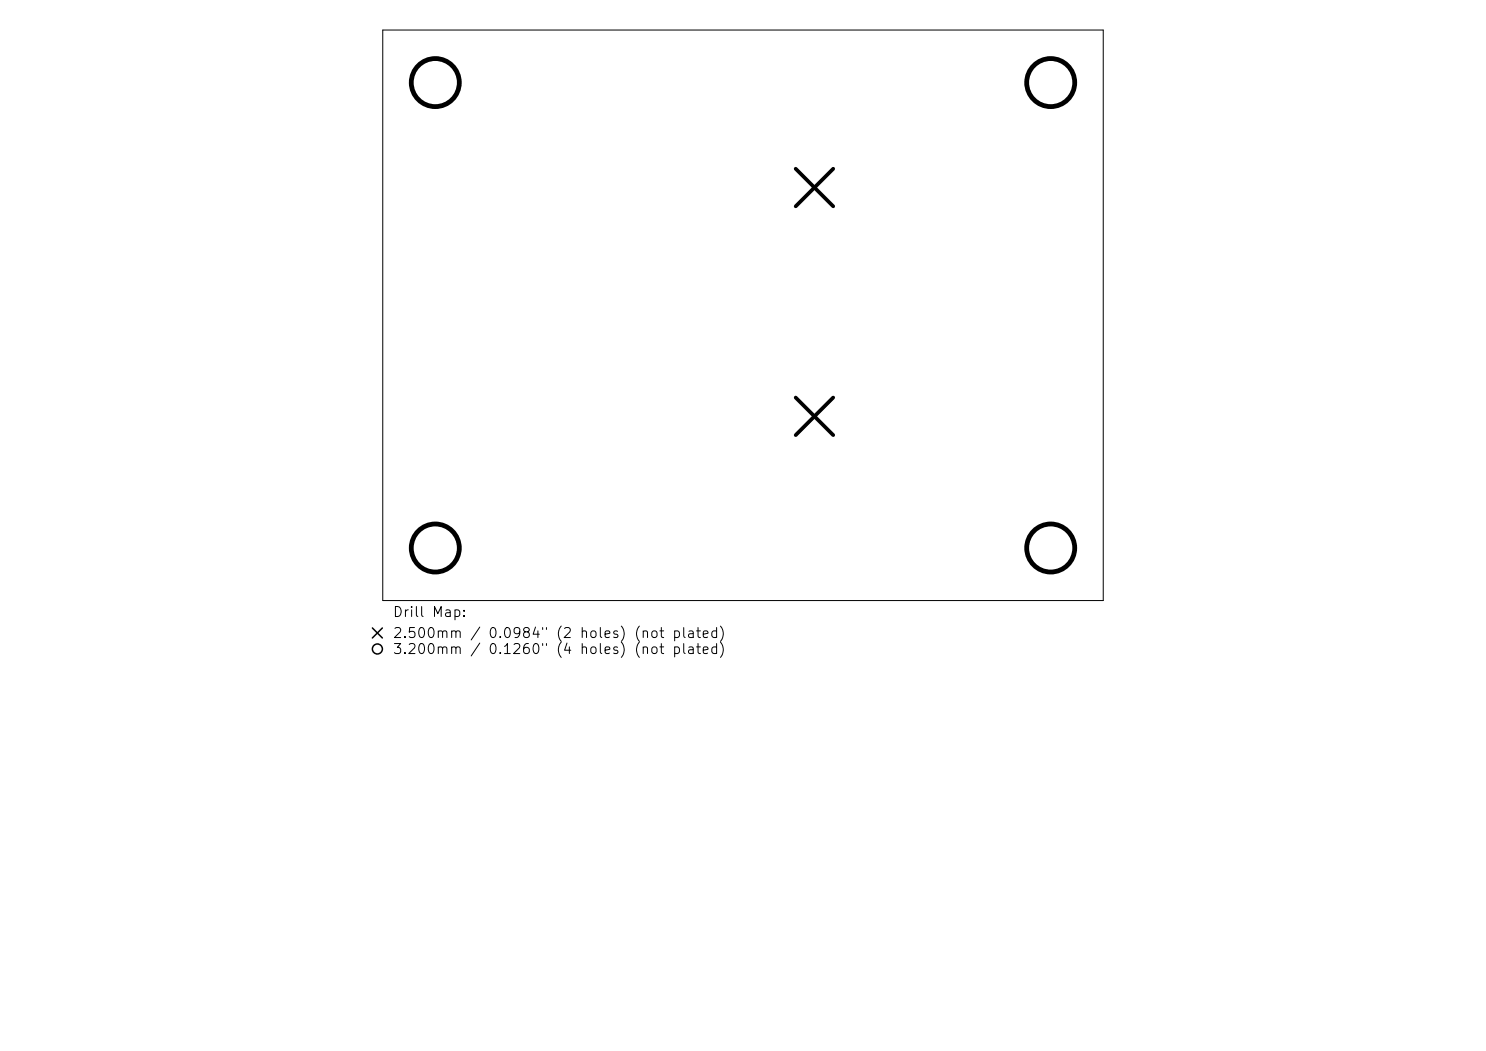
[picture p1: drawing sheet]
<svg xmlns="http://www.w3.org/2000/svg" width="297mm" height="210mm" viewBox="0 0 297 210" stroke-linecap="round" stroke-linejoin="round" font-family="sans-serif">
<defs><g id="words">
<g font-size="2">
<text x="78.4" y="123.8">Drill Map:</text>
<text x="78.4" y="128">2.500mm / 0.0984&quot; (2 holes) (not plated)</text>
<text x="78.4" y="131.2">3.200mm / 0.1260&quot; (4 holes) (not plated)</text>
</g>
</g></defs>
<path d="M76.5 6h144v114h-144z" fill="none" stroke="#000" stroke-width=".2"/>
<path d="M159 33.7l7.5 7.5M166.5 33.7l-7.5 7.5M159 79.4l7.5 7.5M166.5 79.4l-7.5 7.5" fill="none" stroke="#000" stroke-width=".75"/>
<g fill="none" stroke="#000" stroke-width=".96">
<circle cx="87" cy="16.5" r="4.8"/>
<circle cx="210" cy="16.5" r="4.8"/>
<circle cx="87" cy="109.5" r="4.8"/>
<circle cx="210" cy="109.5" r="4.8"/>
</g>
<g fill="none" stroke="#000" stroke-width=".3">
<path d="M74.4 125.5l2 2M76.4 125.5l-2 2"/>
<circle cx="75.4" cy="129.7" r="1"/>
</g>
<use href="#words"/>
</svg>
